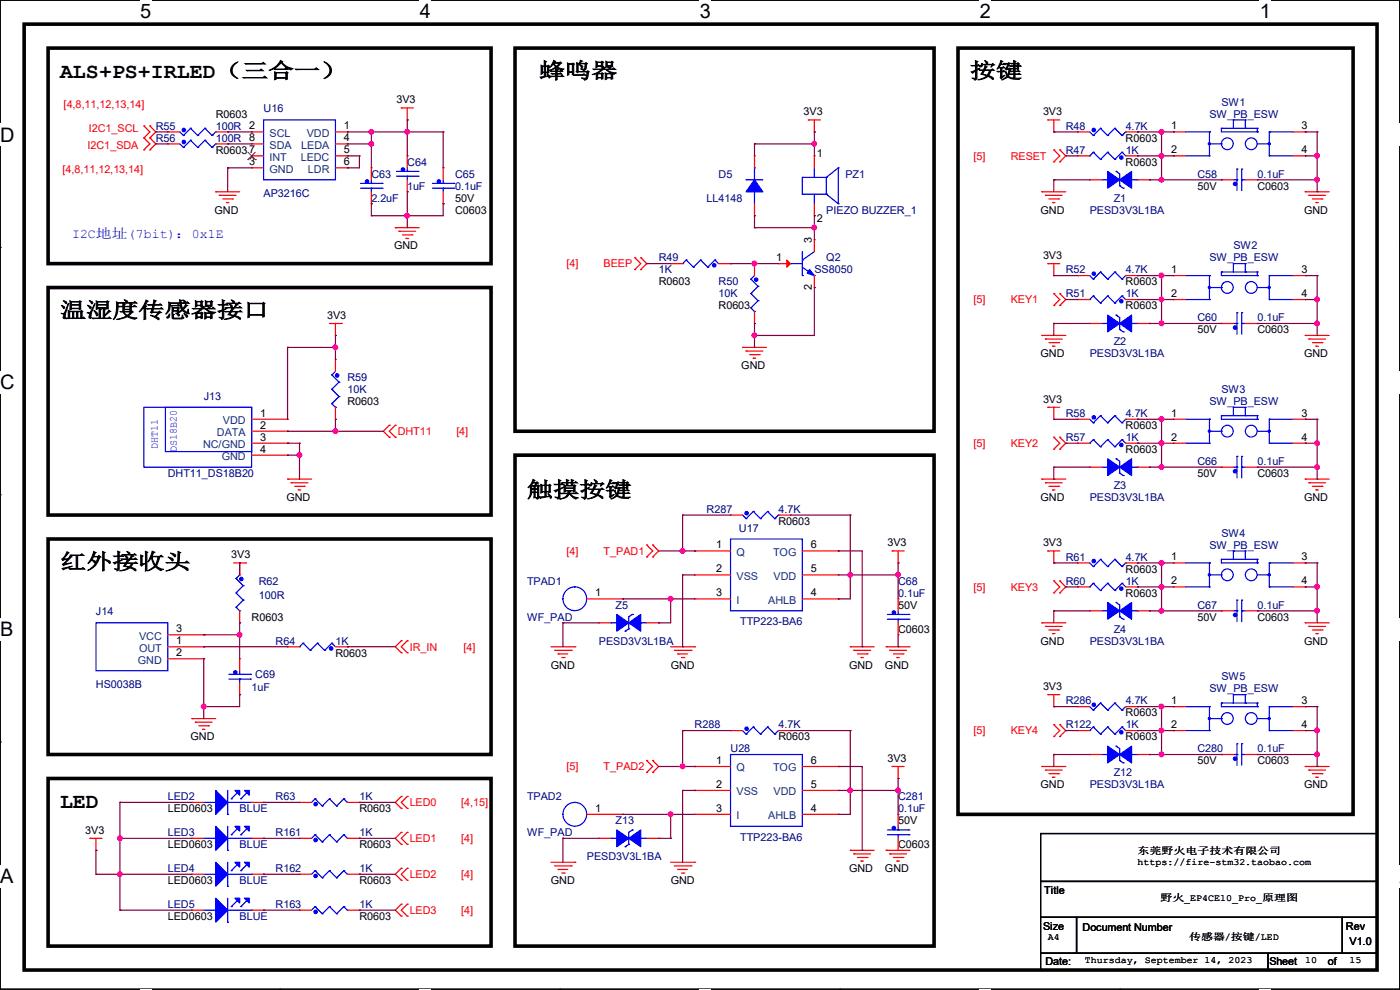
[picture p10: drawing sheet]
<svg xmlns="http://www.w3.org/2000/svg" width="297mm" height="210mm" viewBox="0 0 297 210" stroke-linecap="round" stroke-linejoin="round" font-family="sans-serif">
<defs><g id="words">
<g font-size="4.6">
<text x="12.7" y="16.6">ALS+PS+IRLED（三合一）</text>
<text x="114.3" y="16.6">蜂鸣器</text>
<text x="205.8" y="16.6">按键</text>
<text x="12.7" y="67.3">温湿度传感器接口</text>
<text x="111.8" y="105.5">触摸按键</text>
<text x="12.7" y="120.7">红外接收头</text>
<text x="12.7" y="171.5">LED</text>
</g>
<g font-size="4.2">
<text x="29.7" y="3.9">5</text>
<text x="89.1" y="3.9">4</text>
<text x="148.5" y="3.9">3</text>
<text x="207.9" y="3.9">2</text>
<text x="267.3" y="3.9">1</text>
<text x="0" y="30.1">D</text>
<text x="0" y="82.5">C</text>
<text x="0" y="135">B</text>
<text x="0" y="187.4">A</text>
<text x="297" y="187.4">A</text>
</g>
<text font-size="2.8" fill="#00f" x="15.3" y="50.5">I2C地址(7bit)：0x1E</text>
<g font-size="2.3" fill="#f00">
<text x="13.5" y="22.9">[4,8,11,12,13,14]</text>
<text x="18.8" y="28">I2C1_SCL</text>
<text x="18.6" y="31.6">I2C1_SDA</text>
<text x="206.5" y="33.9">[5]</text>
<text x="214.4" y="33.9">RESET</text>
<text x="13.3" y="36.7">[4,8,11,12,13,14]</text>
<text x="120.2" y="56.7">[4]</text>
<text x="128.1" y="56.7">BEEP</text>
<text x="206.5" y="64.3">[5]</text>
<text x="214.4" y="64.3">KEY1</text>
<text x="84.4" y="92.3">DHT11</text>
<text x="96.8" y="92.3">[4]</text>
<text x="206.5" y="94.8">[5]</text>
<text x="214.4" y="94.8">KEY2</text>
<text x="120.2" y="117.7">[4]</text>
<text x="128.1" y="117.7">T_PAD1</text>
<text x="206.5" y="125.3">[5]</text>
<text x="214.4" y="125.3">KEY3</text>
<text x="86.9" y="138">IR_IN</text>
<text x="98.4" y="138">[4]</text>
<text x="206.5" y="155.8">[5]</text>
<text x="214.4" y="155.8">KEY4</text>
<text x="120.2" y="163.4">[5]</text>
<text x="128.1" y="163.4">T_PAD2</text>
<text x="86.9" y="171">LED0</text>
<text x="97.8" y="171">[4,15]</text>
<text x="86.9" y="178.6">LED1</text>
<text x="97.8" y="178.6">[4]</text>
<text x="86.9" y="186.3">LED2</text>
<text x="97.8" y="186.3">[4]</text>
<text x="86.9" y="193.9">LED3</text>
<text x="97.8" y="193.9">[4]</text>
</g>
<g font-size="2.3" fill="#000080">
<text x="55.9" y="23.7">U16</text>
<text x="259.1" y="22.4">SW1</text>
<text x="33.1" y="27.5">R55</text>
<text x="45.8" y="27.5">100R</text>
<text x="226.1" y="27.5">R48</text>
<text x="238.8" y="27.5">4.7K</text>
<text x="256.6" y="25">SW_PB_ESW</text>
<text x="33.1" y="30.1">R56</text>
<text x="45.8" y="30.1">100R</text>
<text x="86.4" y="35.1">C64</text>
<text x="226.1" y="32.6">R47</text>
<text x="238.8" y="32.6">1K</text>
<text x="55.9" y="41.7">AP3216C</text>
<text x="78.8" y="37.7">C63</text>
<text x="86.4" y="40.2">1uF</text>
<text x="96.6" y="37.7">C65</text>
<text x="96.6" y="40.2">0.1uF</text>
<text x="152.4" y="37.7">D5</text>
<text x="179.4" y="37.7">PZ1</text>
<text x="254" y="37.7">C58</text>
<text x="266.8" y="37.7">0.1uF</text>
<text x="78.8" y="42.8">2.2uF</text>
<text x="149.9" y="42.8">LL4148</text>
<text x="175.3" y="45.3">PIEZO BUZZER_1</text>
<text x="231.2" y="45.3">PESD3V3L1BA</text>
<text x="236.3" y="42.8">Z1</text>
<text x="261.7" y="52.9">SW2</text>
<text x="139.7" y="55.5">R49</text>
<text x="139.7" y="58">1K</text>
<text x="172.8" y="58">SS8050</text>
<text x="175.3" y="55.5">Q2</text>
<text x="226.1" y="58">R52</text>
<text x="238.8" y="58">4.7K</text>
<text x="256.6" y="55.5">SW_PB_ESW</text>
<text x="152.4" y="60.5">R50</text>
<text x="152.4" y="63.1">10K</text>
<text x="226.1" y="63.1">R51</text>
<text x="238.8" y="63.1">1K</text>
<text x="254" y="68.2">C60</text>
<text x="266.8" y="68.2">0.1uF</text>
<text x="231.2" y="75.8">PESD3V3L1BA</text>
<text x="236.3" y="73.2">Z2</text>
<text x="73.7" y="80.9">R59</text>
<text x="73.7" y="83.4">10K</text>
<text x="259.1" y="83.4">SW3</text>
<text x="43.2" y="84.9">J13</text>
<text x="226.1" y="88.5">R58</text>
<text x="238.8" y="88.5">4.7K</text>
<text x="256.6" y="85.9">SW_PB_ESW</text>
<text x="226.1" y="93.6">R57</text>
<text x="238.8" y="93.6">1K</text>
<text x="35.6" y="101.2">DHT11_DS18B20</text>
<text x="254" y="98.6">C66</text>
<text x="266.8" y="98.6">0.1uF</text>
<text x="231.2" y="106.3">PESD3V3L1BA</text>
<text x="236.3" y="103.7">Z3</text>
<text x="149.9" y="108.8">R287</text>
<text x="156.8" y="112.9">U17</text>
<text x="165.1" y="108.8">4.7K</text>
<text x="259.1" y="113.9">SW4</text>
<text x="226.1" y="119">R61</text>
<text x="238.8" y="119">4.7K</text>
<text x="256.6" y="116.4">SW_PB_ESW</text>
<text x="54.9" y="124">R62</text>
<text x="111.8" y="124">TPAD1</text>
<text x="190.5" y="124">C68</text>
<text x="226.1" y="124">R60</text>
<text x="238.8" y="124">1K</text>
<text x="20.4" y="130.4">J14</text>
<text x="54.9" y="127.1">100R</text>
<text x="111.8" y="131.7">WF_PAD</text>
<text x="130.6" y="129.1">Z5</text>
<text x="190.5" y="126.6">0.1uF</text>
<text x="254" y="129.1">C67</text>
<text x="266.8" y="129.1">0.1uF</text>
<text x="58.5" y="136.7">R64</text>
<text x="71.2" y="136.7">1K</text>
<text x="127" y="136.7">PESD3V3L1BA</text>
<text x="157" y="132.7">TTP223-BA6</text>
<text x="231.2" y="136.7">PESD3V3L1BA</text>
<text x="236.3" y="134.2">Z4</text>
<text x="54.1" y="143.8">C69</text>
<text x="20.4" y="145.9">HS0038B</text>
<text x="53.4" y="146.6">1uF</text>
<text x="226.1" y="149.4">R286</text>
<text x="238.8" y="149.4">4.7K</text>
<text x="256.6" y="146.9">SW_PB_ESW</text>
<text x="259.1" y="144.4">SW5</text>
<text x="147.4" y="154.5">R288</text>
<text x="165.1" y="154.5">4.7K</text>
<text x="226.1" y="154.5">R122</text>
<text x="238.8" y="154.5">1K</text>
<text x="155" y="159.6">U28</text>
<text x="254" y="159.6">C280</text>
<text x="266.8" y="159.6">0.1uF</text>
<text x="231.2" y="167.2">PESD3V3L1BA</text>
<text x="236.3" y="164.7">Z12</text>
<text x="35.6" y="169.8">LED2</text>
<text x="50.8" y="172.3">BLUE</text>
<text x="58.5" y="169.8">R63</text>
<text x="76.2" y="169.8">1K</text>
<text x="111.8" y="169.8">TPAD2</text>
<text x="190.5" y="169.8">C281</text>
<text x="190.5" y="172.3">0.1uF</text>
<text x="35.6" y="177.4">LED3</text>
<text x="50.8" y="179.9">BLUE</text>
<text x="58.5" y="177.4">R161</text>
<text x="76.2" y="177.4">1K</text>
<text x="111.8" y="177.4">WF_PAD</text>
<text x="130.6" y="174.8">Z13</text>
<text x="157" y="178.4">TTP223-BA6</text>
<text x="35.6" y="185">LED4</text>
<text x="58.5" y="185">R162</text>
<text x="76.2" y="185">1K</text>
<text x="124.5" y="182.5">PESD3V3L1BA</text>
<text x="50.8" y="187.5">BLUE</text>
<text x="35.6" y="192.6">LED5</text>
<text x="50.8" y="195.2">BLUE</text>
<text x="58.5" y="192.6">R163</text>
<text x="76.2" y="192.6">1K</text>
</g>
<g font-size="2.3">
<text x="84.1" y="21.9">3V3</text>
<text x="45.8" y="25">R0603</text>
<text x="52.9" y="27.4">2</text>
<text x="52.9" y="30">8</text>
<text x="72.9" y="27.4">1</text>
<text x="72.9" y="30">4</text>
<text x="170.5" y="24.5">3V3</text>
<text x="221.3" y="24.5">3V3</text>
<text x="248.5" y="27.4">1</text>
<text x="276.1" y="27.4">3</text>
<text x="45.8" y="32.6">R06037</text>
<text x="52.9" y="35.1">3</text>
<text x="72.9" y="32.5">5</text>
<text x="72.9" y="35.1">6</text>
<text x="173.3" y="33.3">1</text>
<text x="238.8" y="30.1">R0603</text>
<text x="238.8" y="35.1">R0603</text>
<text x="248.5" y="32.5">2</text>
<text x="276.1" y="32.5">4</text>
<text x="254" y="40.2">50V</text>
<text x="266.7" y="40.2">C0603</text>
<text x="45.5" y="45.3">GND</text>
<text x="96.6" y="45.3">C0603</text>
<text x="96.6" y="42.8">50V</text>
<text x="173.3" y="47.1">2</text>
<text x="220.8" y="45.3">GND</text>
<text x="276.7" y="45.3">GND</text>
<text x="83.6" y="52.9">GND</text>
<text x="172.2" y="51.6" transform="rotate(-90 172.2 51.6)">3</text>
<text x="164.6" y="55.4">1</text>
<text x="221.3" y="54.9">3V3</text>
<text x="248.5" y="57.9">1</text>
<text x="276.1" y="57.9">3</text>
<text x="139.7" y="60.5">R0603</text>
<text x="152.4" y="65.6">R0603</text>
<text x="172.2" y="61.5" transform="rotate(-90 172.2 61.5)">2</text>
<text x="238.8" y="65.6">R0603</text>
<text x="238.8" y="60.5">R0603</text>
<text x="248.5" y="63">2</text>
<text x="276.1" y="63">4</text>
<text x="69.4" y="67.6">3V3</text>
<text x="254" y="70.7">50V</text>
<text x="266.7" y="70.7">C0603</text>
<text x="220.8" y="75.8">GND</text>
<text x="276.7" y="75.8">GND</text>
<text x="157.3" y="78.3">GND</text>
<text x="55.2" y="88.4">1</text>
<text x="73.7" y="85.9">R0603</text>
<text x="221.3" y="85.4">3V3</text>
<text x="248.5" y="88.4">1</text>
<text x="276.1" y="88.4">3</text>
<text x="55.2" y="90.9">2</text>
<text x="55.2" y="93.5">3</text>
<text x="238.8" y="91">R0603</text>
<text x="248.5" y="93.5">2</text>
<text x="276.1" y="93.5">4</text>
<text x="55.2" y="96">4</text>
<text x="238.8" y="96.1">R0603</text>
<text x="254" y="101.2">50V</text>
<text x="266.7" y="101.2">C0603</text>
<text x="60.7" y="106.3">GND</text>
<text x="220.8" y="106.3">GND</text>
<text x="276.7" y="106.3">GND</text>
<text x="165.1" y="111.3">R0603</text>
<text x="49.1" y="118.4">3V3</text>
<text x="151.9" y="116.3">1</text>
<text x="172" y="116.3">6</text>
<text x="188.3" y="115.9">3V3</text>
<text x="221.3" y="115.9">3V3</text>
<text x="248.5" y="118.9">1</text>
<text x="276.1" y="118.9">3</text>
<text x="151.9" y="121.4">2</text>
<text x="172" y="121.4">5</text>
<text x="238.8" y="121.5">R0603</text>
<text x="248.5" y="124">2</text>
<text x="276.1" y="124">4</text>
<text x="53.4" y="131.7">R0603</text>
<text x="126.3" y="126.5">1</text>
<text x="151.9" y="126.5">3</text>
<text x="172" y="126.5">4</text>
<text x="190.5" y="129.1">50V</text>
<text x="238.8" y="126.6">R0603</text>
<text x="254" y="131.7">50V</text>
<text x="266.7" y="131.7">C0603</text>
<text x="37.4" y="136.7">1</text>
<text x="37.4" y="134.1">3</text>
<text x="190.5" y="134.2">C0603</text>
<text x="220.8" y="136.7">GND</text>
<text x="276.7" y="136.7">GND</text>
<text x="37.4" y="139.2">2</text>
<text x="71.2" y="139.3">R0603</text>
<text x="116.9" y="141.8">GND</text>
<text x="142.3" y="141.8">GND</text>
<text x="180.1" y="141.8">GND</text>
<text x="187.8" y="141.8">GND</text>
<text x="221.3" y="146.4">3V3</text>
<text x="248.5" y="149.4">1</text>
<text x="276.1" y="149.4">3</text>
<text x="238.8" y="152">R0603</text>
<text x="248.5" y="154.4">2</text>
<text x="276.1" y="154.4">4</text>
<text x="40.4" y="157.1">GND</text>
<text x="165.1" y="157.1">R0603</text>
<text x="188.3" y="161.6">3V3</text>
<text x="238.8" y="157.1">R0603</text>
<text x="151.9" y="162.1">1</text>
<text x="151.9" y="167.1">2</text>
<text x="172" y="167.1">5</text>
<text x="172" y="162.1">6</text>
<text x="220.8" y="167.2">GND</text>
<text x="254" y="162.1">50V</text>
<text x="266.7" y="162.1">C0603</text>
<text x="276.7" y="167.2">GND</text>
<text x="35.6" y="172.3">LED0603</text>
<text x="76.2" y="172.3">R0603</text>
<text x="126.3" y="172.2">1</text>
<text x="151.9" y="172.2">3</text>
<text x="172" y="172.2">4</text>
<text x="18.1" y="176.9">3V3</text>
<text x="35.6" y="179.9">LED0603</text>
<text x="76.2" y="179.9">R0603</text>
<text x="190.5" y="179.9">C0603</text>
<text x="190.5" y="174.8">50V</text>
<text x="180.1" y="185">GND</text>
<text x="187.8" y="185">GND</text>
<text x="35.6" y="187.5">LED0603</text>
<text x="76.2" y="187.5">R0603</text>
<text x="116.9" y="187.5">GND</text>
<text x="142.3" y="187.5">GND</text>
<text x="221.5" y="189.6">Title</text>
<text x="35.6" y="195.2">LED0603</text>
<text x="76.2" y="195.2">R0603</text>
<text x="221.3" y="197.2">Size</text>
<text x="229.7" y="197.4">Document Number</text>
<text x="285.5" y="197.2">Rev</text>
<text x="286.3" y="200.5">V1.0</text>
<text x="221.8" y="204.8">Date:</text>
<text x="269.3" y="204.8">Sheet</text>
<text x="281.7" y="204.8">of</text>
</g>
<g font-size="2.3" fill="#004080">
<text x="57.2" y="29">SCL</text>
<text x="65.1" y="29">VDD</text>
<text x="57.2" y="31.6">SDA</text>
<text x="57.2" y="34.1">INT</text>
<text x="63.8" y="34.1">LEDC</text>
<text x="63.9" y="31.6">LEDA</text>
<text x="57.2" y="36.7">GND</text>
<text x="65.3" y="36.7">LDR</text>
<text x="43.1" y="95.1">NC/GND</text>
<text x="46" y="92.5">DATA</text>
<text x="47.3" y="90">VDD</text>
<text x="47" y="97.6">GND</text>
<text x="156.3" y="117.9">Q</text>
<text x="164" y="117.9">TOG</text>
<text x="156.3" y="123">VSS</text>
<text x="164.1" y="123">VDD</text>
<text x="156.3" y="128.1">I</text>
<text x="163" y="128.1">AHLB</text>
<text x="29.5" y="135.7">VCC</text>
<text x="29.3" y="140.8">GND</text>
<text x="29.5" y="138.3">OUT</text>
<text x="156.3" y="163.7">Q</text>
<text x="164" y="163.7">TOG</text>
<text x="156.3" y="168.7">VSS</text>
<text x="156.3" y="173.8">I</text>
<text x="163" y="173.8">AHLB</text>
<text x="164.1" y="168.7">VDD</text>
</g>
<g font-size="2.3" fill="#00f">
<text x="33.5" y="95.3" transform="rotate(-90 33.5 95.3)">DHT11</text>
<text x="37.5" y="95.8" transform="rotate(-90 37.5 95.8)">DS18B20</text>
</g>
<g font-size="2">
<text x="241.3" y="181.2">东莞野火电子技术有限公司</text>
<text x="241.3" y="183.5">https://fire-stm32.taobao.com</text>
<text x="246.2" y="191.1">野火_EP4CE10_Pro_原理图</text>
<text x="222.3" y="199.5">A4</text>
<text x="252.3" y="199.5">传感器/按键/LED</text>
<text x="230.2" y="204.3">Thursday, September 14, 2023</text>
<text x="276.9" y="204.3">10</text>
<text x="286.3" y="204.3">15</text>
</g>
</g></defs>
<path d="M0 0h297v209.8h-297z" fill="none" stroke="#000" stroke-width=".25"/>
<g fill="#fff">
<path d="M29.7 0h2.4v4.8h-2.4z"/>
<path d="M29.7 209.8h2.4v.2h-2.4z"/>
</g>
<path d="M59.4 0h.1M59.4 209.8h.1" fill="none" stroke="#000" stroke-width=".25"/>
<g fill="#fff">
<path d="M89.1 0h2.3v4.8h-2.3z"/>
<path d="M89.1 209.8h2.3v.2h-2.3z"/>
</g>
<path d="M118.8 0h.1M118.8 209.8h.1" fill="none" stroke="#000" stroke-width=".25"/>
<g fill="#fff">
<path d="M148.5 0h2.3v4.8h-2.3z"/>
<path d="M148.5 209.8h2.3v.2h-2.3z"/>
</g>
<path d="M178.2 0h.1M178.2 209.8h.1" fill="none" stroke="#000" stroke-width=".25"/>
<g fill="#fff">
<path d="M207.9 0h2.3v4.8h-2.3z"/>
<path d="M207.9 209.8h2.3v.2h-2.3z"/>
</g>
<path d="M237.6 0h.1M237.6 209.8h.1" fill="none" stroke="#000" stroke-width=".25"/>
<g fill="#fff">
<path d="M267.3 0h2.3v4.8h-2.3z"/>
<path d="M267.3 209.8h2.3v.2h-2.3z"/>
<path d="M0 26.2h3.1v4.8h-3.1z"/>
<path d="M297 26.2v4.8z"/>
<path d="M0 78.7h3.1v4.7h-3.1z"/>
<path d="M297 78.7v4.7z"/>
</g>
<path d="M0 52.5h.1M297 52.5h.1" fill="none" stroke="#000" stroke-width=".25"/>
<g fill="#fff">
<path d="M0 131.1h2.9v4.8h-2.9z"/>
<path d="M297 131.1v4.8z"/>
</g>
<path d="M0 104.9h.1M297 104.9h.1" fill="none" stroke="#000" stroke-width=".25"/>
<g fill="#fff">
<path d="M0 183.6h2.9v4.7h-2.9z"/>
<path d="M296.9 183.6h.1v4.7h-.1z"/>
</g>
<path d="M0 157.4h.1M297 157.4h.1M220.8 176.8h71.3v10.2h-71.3zM220.8 187h71.3v7.6h-71.3zM220.8 194.6h7.6v7.6h-7.6zM228.4 194.6h56.4v7.6h-56.4zM284.8 194.6h7.3v7.6h-7.3zM220.8 202.2h48.2v3.6h-48.2zM269 202.2h23.1v3.6h-23.1z" fill="none" stroke="#000" stroke-width=".25"/>
<path d="M5.1 5.1h287v200.7h-287zM10.2 10.2h94v45.7h-94zM109.3 10.2h88.9v81.3h-88.9zM203.2 10.2h83.9v162.6h-83.9zM10.2 61h94v48.3h-94zM109.3 96.6h88.9v104.1h-88.9zM10.2 114.3h94v45.8h-94zM10.2 165.1h94v35.6h-94z" fill="none" stroke="#000" stroke-width=".76"/>
<g fill="none" stroke="#f00" stroke-width=".25">
<path d="M30.5 29.3h.1M30.5 31.8h.1M30.5 26.7h.1M30.5 29.3l1.3 1.2-1.3 1.3M30.5 26.7l1.3 1.3-1.3 1.3M31.8 31.8h.1M31.8 29.3h.1M31.8 26.7h.1M31.8 29.3l1.3 1.2-1.3 1.3M31.8 26.7l1.3 1.3-1.3 1.3M35.6 28h.1M35.6 30.5h.1"/>
<path d="M35.6 28h2.5M35.6 30.5h2.5M45.8 28h2.5M45.8 30.5h2.5M48.3 28h.1M48.3 30.5h.1M53.4 28h.1M53.4 30.5h.1M53.4 35.6h.1M53.4 33.1h.1M53.4 28h2.5M53.4 30.5h2.5"/>
<path d="M53.4 35.6h2.5M53.4 33.1h2.5M71.2 28h2.5M71.2 30.5h2.5M71.2 35.6h2.5M71.2 33.1h2.5M73.7 28h.1M73.7 30.5h.1M73.7 33.1h.1M73.7 35.6h.1M78.8 35.6h.1M78.8 35.6v2.5"/>
<path d="M85.1 22.9h.1M85.1 22.9h2.6M86.4 25.4h.1M86.4 33.1h.1M86.4 22.9v2.5M86.4 33.1v2.5M86.4 38.1v2.6M94 35.6h.1M94 35.6v2.5M160.1 33.1h.1M160.1 33.1v2.5M171.5 25.4h.1"/>
<path d="M171.5 25.4h2.5M172.8 28h.1M172.8 33.1h.1M172.8 25.4v2.6M172.8 33.1v2.5M222.3 25.4h.1M222.3 25.4h2.5M223.6 28h.1M223.6 34.3h.1M223.6 31.8h.1M223.6 25.4v2.6M223.6 31.8l1.2 1.3-1.2 1.2"/>
<path d="M224.8 31.8h.1M224.8 34.3h.1M224.8 31.8l1.3 1.3-1.3 1.2M228.6 28h.1M228.6 33.1h.1M228.6 28h2.6M228.6 33.1h2.6M231.2 38.1h.1M231.2 38.1h2.5M238.8 28h2.5M238.8 33.1h2.5M241.3 28h.1"/>
<path d="M241.3 33.1h.1M241.3 38.1h2.6M243.9 38.1h.1M249 28h.1M249 33.1h.1M249 28h2.5M249 33.1h2.5M259.1 38.1h.1M259.1 38.1h2.6M264.2 38.1h2.5M266.7 38.1h.1M274.4 28h2.5"/>
<path d="M274.4 33.1h2.5M276.9 28h.1M276.9 33.1h.1M45.8 40.7h.1M45.8 40.7h5M46.5 41.4h.1M46.5 41.4h3.6M47.3 42.2h2M48 43h.1M48 43h.6M49.3 42.2h.1M78.8 43.2h.1"/>
<path d="M78.8 40.7v2.5M83.9 48.3h.1M83.9 48.3h5M84.6 49.1h.1M84.6 49.1h3.6M85.4 49.8h2M86.1 50.6h.1M86.1 50.6h.6M86.4 40.7h.1M87.4 49.8h.1M94 43.2h.1M94 40.7v2.5"/>
<path d="M134.7 57.2h.1M134.7 54.7h.1M134.7 54.7l1.2 1.2-1.2 1.3M135.9 54.7h.1M135.9 57.2h.1M135.9 54.7l1.3 1.2-1.3 1.3M142.3 55.9h.1M142.3 55.9h2.5M152.4 55.9h2.6M155 55.9h.1M160.1 55.9h.1M160.1 45.8h.1"/>
<path d="M160.1 43.2v2.6M160.1 55.9v2.6M165.1 55.9h.1M165.1 55.9h2.6M172.8 45.8h.1M172.8 50.8h.1M172.8 43.2v2.6M172.8 50.8v2.6M172.8 58.5v2.5M221 40.7h.1M221 40.7h5.1M221.8 41.4h.1"/>
<path d="M221.8 41.4h3.5M222.3 55.9h.1M222.3 55.9h2.5M222.5 42.2h2.1M223.3 43h.1M223.3 43h.5M223.6 58.5h.1M223.6 55.9v2.6M224.6 42.2h.1M228.6 58.5h.1M228.6 58.5h2.6M238.8 58.5h2.5"/>
<path d="M241.3 58.5h.1M249 58.5h.1M249 58.5h2.5M274.4 58.5h2.5M276.9 40.7h.1M276.9 58.5h.1M276.9 40.7h5.1M277.7 41.4h.1M277.7 41.4h3.5M278.4 42.2h2.1M279.2 43h.1M279.2 43h.5"/>
<path d="M280.5 42.2h.1M69.9 68.6h2.5M71.2 71.2h.1M71.2 76.2h.1M71.2 68.6v2.6M71.2 76.2v2.6M72.4 68.6h.1M157.5 73.7h.1M157.5 73.7h5.1M158.3 74.5h.1M158.3 74.5h3.5M159 75.2h2.1"/>
<path d="M159.8 76h.1M159.8 76h.5M160.1 68.6h.1M160.1 66.1v2.5M161.1 75.2h.1M172.8 61h.1M221 71.2h.1M221 71.2h5.1M221.8 71.9h.1M221.8 71.9h3.5M222.5 72.7h2.1M223.3 73.4h.1"/>
<path d="M223.3 73.4h.5M223.6 64.8h.1M223.6 62.3h.1M223.6 62.3l1.2 1.2-1.2 1.3M224.6 72.7h.1M224.8 62.3h.1M224.8 64.8h.1M224.8 62.3l1.3 1.2-1.3 1.3M228.6 63.5h.1M228.6 63.5h2.6M231.2 68.6h.1M231.2 68.6h2.5"/>
<path d="M238.8 63.5h2.5M241.3 63.5h.1M241.3 68.6h2.6M243.9 68.6h.1M249 63.5h.1M249 63.5h2.5M259.1 68.6h.1M259.1 68.6h2.6M264.2 68.6h2.5M266.7 68.6h.1M274.4 63.5h2.5M276.9 71.2h.1"/>
<path d="M276.9 63.5h.1M276.9 71.2h5.1M277.7 71.9h.1M277.7 71.9h3.5M278.4 72.7h2.1M279.2 73.4h.1M279.2 73.4h.5M280.5 72.7h.1M53.4 88.9h7.6M53.4 91.5h7.6M53.4 94h7.6M53.4 96.6h7.6"/>
<path d="M61 88.9h.1M61 91.5h.1M61 94h.1M61 96.6h.1M71.2 88.9h.1M71.2 86.4v2.5M82.6 90.2h.1M82.6 92.8h.1M82.6 90.2l-1.3 1.3 1.3 1.3M83.9 92.8h.1M83.9 90.2h.1M83.9 90.2l-1.3 1.3 1.3 1.3"/>
<path d="M222.3 86.4h.1M222.3 86.4h2.5M223.6 88.9h.1M223.6 95.3h.1M223.6 92.8h.1M223.6 86.4v2.5M223.6 92.8l1.2 1.2-1.2 1.3M224.8 92.8h.1M224.8 95.3h.1M224.8 92.8l1.3 1.2-1.3 1.3M228.6 94h.1M228.6 88.9h.1"/>
<path d="M228.6 88.9h2.6M228.6 94h2.6M231.2 99.1h.1M231.2 99.1h2.5M238.8 88.9h2.5M238.8 94h2.5M241.3 94h.1M241.3 88.9h.1M241.3 99.1h2.6M243.9 99.1h.1M249 88.9h.1M249 94h.1"/>
<path d="M249 88.9h2.5M249 94h2.5M259.1 99.1h.1M259.1 99.1h2.6M264.2 99.1h2.5M266.7 99.1h.1M274.4 88.9h2.5M274.4 94h2.5M276.9 88.9h.1M276.9 94h.1M49.6 119.4h2.5M50.8 119.4h.1"/>
<path d="M50.8 119.4v2.6M52.1 119.4h.1M61 101.6h.1M61 101.6h5.1M61.8 102.4h.1M61.8 102.4h3.5M62.5 103.2h2.1M63.3 103.9h.1M63.3 103.9h.5M64.6 103.2h.1M137.2 118.2h.1M137.2 115.6h.1"/>
<path d="M137.2 115.6l1.3 1.3-1.3 1.3M138.5 115.6h.1M138.5 118.2h.1M138.5 115.6l1.2 1.3-1.2 1.3M147.4 116.9h.1M147.4 116.9h7.6M155 109.3h.1M155 109.3h2.5M165.1 109.3h2.6M167.7 109.3h.1M170.2 116.9h7.6M177.8 116.9h.1"/>
<path d="M189.3 116.9h.1M189.3 116.9h2.5M190.5 119.4h.1M190.5 116.9v2.5M221 101.6h.1M221 101.6h5.1M221.8 102.4h.1M221.8 102.4h3.5M222.3 116.9h.1M222.3 116.9h2.5M222.5 103.2h2.1M223.3 103.9h.1"/>
<path d="M223.3 103.9h.5M223.6 119.4h.1M223.6 116.9v2.5M224.6 103.2h.1M228.6 119.4h.1M228.6 119.4h2.6M238.8 119.4h2.5M241.3 119.4h.1M249 119.4h.1M249 119.4h2.5M274.4 119.4h2.5M276.9 101.6h.1"/>
<path d="M276.9 119.4h.1M276.9 101.6h5.1M277.7 102.4h.1M277.7 102.4h3.5M278.4 103.2h2.1M279.2 103.9h.1M279.2 103.9h.5M280.5 103.2h.1M35.6 137.2h7.6M35.6 139.7h7.6M35.6 134.7h7.6M43.2 137.2h.1"/>
<path d="M43.2 139.7h.1M43.2 134.7h.1M50.8 122h.1M50.8 132.1h.1M50.8 139.7h.1M50.8 129.6v2.5M50.8 139.7v2.6M61 137.2h.1M61 137.2h2.5M71.2 137.2h2.5M73.7 137.2h.1M85.1 135.9h.1"/>
<path d="M85.1 138.5h.1M85.1 135.9l-1.2 1.3 1.2 1.3M86.4 138.5h.1M86.4 135.9h.1M86.4 135.9l-1.3 1.3 1.3 1.3M116.9 137.2h5.1M117.6 138h3.6M118.4 138.7h.1M118.4 138.7h2M119.2 139.5h.5M119.7 139.5h.1M121.2 138h.1"/>
<path d="M122 137.2h.1M124.5 127h7.6M127 132.1h.1M127 132.1h2.6M132.1 127h.1M137.2 132.1h2.5M139.7 132.1h.1M142.3 137.2h5.1M143 138h3.6M143.8 138.7h.1M143.8 138.7h2M144.6 139.5h.5"/>
<path d="M145.1 139.5h.1M146.6 138h.1M147.4 137.2h.1M147.4 122h.1M147.4 127h.1M147.4 127h7.6M147.4 122h7.6M170.2 127h7.6M170.2 122h7.6M177.8 127h.1M177.8 122h.1M180.4 137.2h.1"/>
<path d="M180.4 137.2h5.1M181.1 138h.1M181.1 138h3.6M181.9 138.7h2M182.7 139.5h.1M182.7 139.5h.5M183.9 138.7h.1M188 137.2h.1M188 137.2h5.1M188.8 138h.1M188.8 138h3.5M189.5 138.7h2.1"/>
<path d="M190.3 139.5h.1M190.3 139.5h.5M190.5 127h.1M190.5 134.7h.1M190.5 127v2.6M190.5 132.1v2.6M191.6 138.7h.1M221 132.1h.1M221 132.1h5.1M221.8 132.9h.1M221.8 132.9h3.5M222.5 133.6h2.1"/>
<path d="M223.3 134.4h.1M223.3 134.4h.5M223.6 125.8h.1M223.6 123.2h.1M223.6 123.2l1.2 1.3-1.2 1.3M224.6 133.6h.1M224.8 123.2h.1M224.8 125.8h.1M224.8 123.2l1.3 1.3-1.3 1.3M228.6 124.5h.1M228.6 124.5h2.6M231.2 129.6h.1"/>
<path d="M231.2 129.6h2.5M238.8 124.5h2.5M241.3 124.5h.1M241.3 129.6h2.6M243.9 129.6h.1M249 124.5h.1M249 124.5h2.5M259.1 129.6h.1M259.1 129.6h2.6M264.2 129.6h2.5M266.7 129.6h.1M274.4 124.5h2.5"/>
<path d="M276.9 132.1h.1M276.9 124.5h.1M276.9 132.1h5.1M277.7 132.9h.1M277.7 132.9h3.5M278.4 133.6h2.1M279.2 134.4h.1M279.2 134.4h.5M280.5 133.6h.1M40.7 152.4h.1M40.7 152.4h5.1M41.4 153.2h.1"/>
<path d="M41.4 153.2h3.6M42.2 154h2M43 154.7h.1M43 154.7h.5M44.2 154h.1M50.8 147.4h.1M50.8 144.8v2.6M155 155h.1M155 155h2.5M165.1 155h2.6M167.7 155h.1M222.3 147.4h.1"/>
<path d="M222.3 147.4h2.5M223.6 149.9h.1M223.6 156.3h.1M223.6 153.7h.1M223.6 147.4v2.5M223.6 153.7l1.2 1.3-1.2 1.3M224.8 153.7h.1M224.8 156.3h.1M224.8 153.7l1.3 1.3-1.3 1.3M228.6 155h.1M228.6 149.9h.1M228.6 149.9h2.6"/>
<path d="M228.6 155h2.6M238.8 149.9h2.5M238.8 155h2.5M241.3 155h.1M241.3 149.9h.1M249 149.9h.1M249 155h.1M249 149.9h2.5M249 155h2.5M274.4 149.9h2.5M274.4 155h2.5M276.9 149.9h.1"/>
<path d="M276.9 155h.1M19.1 177.8h.1M19.1 177.8h2.5M20.4 177.8v2.6M40.7 170.2h.1M40.7 177.8h.1M40.7 177.8h2.5M40.7 170.2h2.5M53.4 177.8h2.5M53.4 170.2h2.5M55.9 170.2h.1M55.9 177.8h.1"/>
<path d="M63.5 170.2h.1M63.5 177.8h.1M63.5 177.8h2.6M63.5 170.2h2.6M73.7 177.8h2.5M73.7 170.2h2.5M76.2 170.2h.1M76.2 177.8h.1M85.1 176.6h.1M85.1 179.1h.1M85.1 169h.1M85.1 171.5h.1"/>
<path d="M85.1 176.6l-1.2 1.2 1.2 1.3M85.1 169l-1.2 1.2 1.2 1.3M86.4 179.1h.1M86.4 176.6h.1M86.4 171.5h.1M86.4 169h.1M86.4 176.6l-1.3 1.2 1.3 1.3M86.4 169l-1.3 1.2 1.3 1.3M124.5 172.8h7.6M127 177.8h.1M127 177.8h2.6M132.1 172.8h.1"/>
<path d="M137.2 163.9h.1M137.2 161.3h.1M137.2 177.8h2.5M137.2 161.3l1.3 1.3-1.3 1.3M138.5 161.3h.1M138.5 163.9h.1M138.5 161.3l1.2 1.3-1.2 1.3M139.7 177.8h.1M147.4 162.6h.1M147.4 167.7h.1M147.4 172.8h.1M147.4 162.6h7.6"/>
<path d="M147.4 172.8h7.6M147.4 167.7h7.6M170.2 162.6h7.6M170.2 172.8h7.6M170.2 167.7h7.6M177.8 172.8h.1M177.8 167.7h.1M177.8 162.6h.1M189.3 162.6h.1M189.3 162.6h2.5M190.5 165.1h.1M190.5 172.8h.1"/>
<path d="M190.5 162.6v2.5M190.5 172.8v2.5M190.5 177.8v2.6M221 162.6h.1M221 162.6h5.1M221.8 163.4h.1M221.8 163.4h3.5M222.5 164.1h2.1M223.3 164.9h.1M223.3 164.9h.5M224.6 164.1h.1M231.2 160.1h.1"/>
<path d="M231.2 160.1h2.5M241.3 160.1h2.6M243.9 160.1h.1M259.1 160.1h.1M259.1 160.1h2.6M264.2 160.1h2.5M266.7 160.1h.1M276.9 162.6h.1M276.9 162.6h5.1M277.7 163.4h.1M277.7 163.4h3.5M278.4 164.1h2.1"/>
<path d="M279.2 164.9h.1M279.2 164.9h.5M280.5 164.1h.1M20.4 180.4h.1M40.7 193.1h.1M40.7 185.5h.1M40.7 193.1h2.5M40.7 185.5h2.5M53.4 193.1h2.5M53.4 185.5h2.5M55.9 193.1h.1M55.9 185.5h.1"/>
<path d="M63.5 185.5h.1M63.5 193.1h.1M63.5 193.1h2.6M63.5 185.5h2.6M73.7 193.1h2.5M73.7 185.5h2.5M76.2 185.5h.1M76.2 193.1h.1M85.1 184.2h.1M85.1 186.7h.1M85.1 191.8h.1M85.1 194.4h.1"/>
<path d="M85.1 184.2l-1.2 1.3 1.2 1.2M85.1 191.8l-1.2 1.3 1.2 1.3M86.4 186.7h.1M86.4 184.2h.1M86.4 194.4h.1M86.4 191.8h.1M86.4 184.2l-1.3 1.3 1.3 1.2M86.4 191.8l-1.3 1.3 1.3 1.3M116.9 182.9h5.1M117.6 183.7h3.6M118.4 184.4h.1M118.4 184.4h2"/>
<path d="M119.2 185.2h.5M119.7 185.2h.1M121.2 183.7h.1M122 182.9h.1M142.3 182.9h5.1M143 183.7h3.6M143.8 184.4h.1M143.8 184.4h2M144.6 185.2h.5M145.1 185.2h.1M146.6 183.7h.1M147.4 182.9h.1"/>
<path d="M180.4 180.4h.1M180.4 180.4h5.1M181.1 181.1h.1M181.1 181.1h3.6M181.9 181.9h2M182.7 182.7h.1M182.7 182.7h.5M183.9 181.9h.1M188 180.4h.1M188 180.4h5.1M188.8 181.1h.1M188.8 181.1h3.5"/>
<path d="M189.5 181.9h2.1M190.3 182.7h.1M190.3 182.7h.5M190.5 180.4h.1M191.6 181.9h.1"/>
</g>
<g fill="none" stroke="#00f" stroke-width=".25">
<path d="M38.1 28l.8 .7M38.1 30.5l.8 .8M38.9 28.7h.1M38.9 31.3h.1M40.4 27.2h.1M40.4 29.8h.1M40.4 27.2l-1.5 1.5M40.4 27.2l1.6 1.5M40.4 29.8l-1.5 1.5M40.4 29.8l1.6 1.5M42 28.7h.1M42 31.3h.1"/>
<path d="M43.5 27.2h.1M43.5 29.8h.1M43.5 27.2l-1.5 1.5M43.5 27.2l1.5 1.5M43.5 29.8l-1.5 1.5M43.5 29.8l1.5 1.5M45 28.7h.1M45 31.3h.1M45.8 28h.1M45.8 30.5h.1M45.8 28l-.8 .7M45.8 30.5l-.8 .8"/>
<path d="M55.9 25.4h15.3v12.7h-15.3zM76.5 39.9h4.6M76.5 38.9h4.6M78.8 39.9h.1M78.8 38.9h.1M78.8 38.1v.8M78.8 39.9v.8M81.1 39.9h.1M81.1 38.9h.1M84.1 37.4h4.6M84.1 36.4h4.6M86.4 37.4h.1"/>
<path d="M86.4 36.4h.1M86.4 35.6v.8M86.4 37.4v.7M88.7 37.4h.1M88.7 36.4h.1M91.7 39.9h4.6M91.7 38.9h4.6M94 39.9h.1M94 38.9h.1M94 38.1v.8M94 39.9v.8M96.3 39.9h.1"/>
<path d="M96.3 38.9h.1M158.3 38.1h.1M158.3 38.1h3.5M160.1 35.6h.1M160.1 35.6v2.5M170.2 37.6h.1M170.2 37.6h5.1M170.2 37.6v3.6M172.8 35.6v2M175.3 37.6h.1M175.3 37.6v3.6M177.8 35.6h.1"/>
<path d="M177.8 35.6l-2.5 2M177.8 35.6v7.6M231.2 33.1h.1M231.2 28l.7 .7M231.9 28.7h.1M231.9 32.3h.1M231.9 32.3l1.6 1.5M231.9 32.3l-.7 .8M233.5 27.2h.1M233.5 33.8h.1M233.5 27.2l-1.6 1.5M233.5 27.2l1.5 1.5"/>
<path d="M233.7 38.1h1.3M235 28.7h.1M235 38.1h.1M235 32.3h.1M235 32.3l1.5 1.5M235 32.3l-1.5 1.5M236.5 27.2h.1M236.5 33.8h.1M236.5 27.2l-1.5 1.5M236.5 27.2l1.5 1.5M236.8 36.4h.1M236.8 36.4l.7 .5v2.5"/>
<path d="M237.5 39.4h.1M237.5 39.4l.8 .5M238 28.7h.1M238 32.3h.1M238 32.3l.8 .8M238 32.3l-1.5 1.5M238.3 39.9h.1M238.8 28h.1M238.8 28l-.8 .7M240.1 38.1h1.2M241.3 38.1h.1M251.5 28h5.1"/>
<path d="M251.5 33.1h5.1M256.6 28h.1M256.6 33.1h.1M256.6 28v5.1M256.6 30.5h2.5M259.1 30.5h.1M259.1 27.2h.1M259.1 27.2v.8h7.6M259.1 27.2h7.6M261.7 25.4h.1M261.7 25.4v1.8M261.7 38.1h.7"/>
<path d="M261.7 25.4h2.5M262.4 35.9h.1M262.4 38.1h.1M262.4 35.9v4.5M263.4 35.9h.1M263.4 38.1h.1M263.4 35.9v4.5M263.4 38.1h.8M264.2 25.4h.1M264.2 27.2h.1M264.2 25.4v1.8M266.7 28h.1"/>
<path d="M266.7 27.2h.1M266.7 27.2v.8M266.7 30.5h2.6M269.3 28h.1M269.3 33.1h.1M269.3 30.5h.1M269.3 28v5.1M269.3 28h5.1M269.3 33.1h5.1M144.8 55.9h.1M145.6 55.2h.1M145.6 55.2l1.5 1.5"/>
<path d="M145.6 55.2l-.8 .7M147.1 56.7h.1M148.6 55.2h.1M148.6 55.2l1.6 1.5M148.6 55.2l-1.5 1.5M150.2 56.7h.1M151.7 55.2h.1M151.7 55.2l.7 .7M151.7 55.2l-1.5 1.5M159.3 59.2h.1M159.3 59.2l1.5 1.5M160.1 40.7h.1"/>
<path d="M160.1 58.5l-.8 .7M160.1 40.7v2.5M167.7 55.9h.1M167.7 55.9h2.5M170.2 41.2h.1M170.2 55.2h.1M170.2 58.5h.1M170.2 53.4v5.1M170.2 41.2h5.1M170.2 56.7l2.6 1.8M172.8 41.2v2M172.8 58.5h.1"/>
<path d="M172.8 53.4l-2.6 1.8M175.3 41.2h.1M175.3 41.2l2.5 2M177.8 43.2h.1M231.2 58.5l.7 .7M231.9 59.2h.1M233.5 57.7h.1M233.5 57.7l-1.6 1.5M233.5 57.7l1.5 1.5M235 59.2h.1M236.5 57.7h.1M236.5 57.7l-1.5 1.5"/>
<path d="M236.5 57.7l1.5 1.5M238 59.2h.1M238.8 58.5h.1M238.8 58.5l-.8 .7M251.5 58.5h5.1M256.6 58.5h.1M256.6 58.5v5M259.1 57.7h.1M259.1 57.7v.8h7.6M259.1 57.7h7.6M261.7 55.9h.1M261.7 55.9v1.8"/>
<path d="M261.7 55.9h2.5M264.2 55.9h.1M264.2 57.7h.1M264.2 55.9v1.8M266.7 58.5h.1M266.7 57.7h.1M266.7 57.7v.8M269.3 58.5h.1M269.3 58.5h5.1M269.3 58.5v5M70.4 79.5h.1M70.4 79.5l1.5 1.6"/>
<path d="M71.2 78.8l-.8 .7M159.3 62.3h.1M159.3 65.3h.1M159.3 62.3l1.5 1.5M159.3 65.3l.8 .8M160.1 66.1h.1M160.8 60.7h.1M160.8 63.8h.1M160.8 60.7l-1.5 1.6M160.8 63.8l-1.5 1.5M231.2 63.5h.1M231.9 62.8h.1"/>
<path d="M231.9 62.8l1.6 1.5M231.9 62.8l-.7 .7M233.5 64.3h.1M233.7 68.6h1.3M235 62.8h.1M235 68.6h.1M235 62.8l1.5 1.5M235 62.8l-1.5 1.5M236.5 64.3h.1M236.8 66.8h.1M236.8 66.8l.7 .6v2.5M237.5 69.9h.1"/>
<path d="M237.5 69.9l.8 .5M238 62.8h.1M238 62.8l.8 .7M238 62.8l-1.5 1.5M238.3 70.4h.1M240.1 68.6h1.2M241.3 68.6h.1M251.5 63.5h5.1M256.6 63.5h.1M256.6 61h2.5M259.1 61h.1M261.7 68.6h.7"/>
<path d="M262.4 66.3h.1M262.4 68.6h.1M262.4 66.3v4.6M263.4 66.3h.1M263.4 68.6h.1M263.4 66.3v4.6M263.4 68.6h.8M266.7 61h2.6M269.3 63.5h.1M269.3 61h.1M269.3 63.5h5.1M30.5 86.4h22.9v12.7h-22.9z"/>
<path d="M35.1 86.4h18.3v9.4h-18.3zM70.4 82.6h.1M70.4 85.6h.1M70.4 82.6l1.5 1.5M70.4 85.6l.8 .8M71.2 86.4h.1M71.9 81.1h.1M71.9 84.1h.1M71.9 81.1l-1.5 1.5M71.9 84.1l-1.5 1.5M231.2 94h.1M231.2 88.9l.7 .8"/>
<path d="M231.9 93.3h.1M231.9 89.7h.1M231.9 93.3l1.6 1.5M231.9 93.3l-.7 .7M233.5 94.8h.1M233.5 88.2h.1M233.5 88.2l-1.6 1.5M233.5 88.2l1.5 1.5M233.7 99.1h1.3M235 93.3h.1M235 89.7h.1M235 99.1h.1"/>
<path d="M235 93.3l1.5 1.5M235 93.3l-1.5 1.5M236.5 94.8h.1M236.5 88.2h.1M236.5 88.2l-1.5 1.5M236.5 88.2l1.5 1.5M236.8 97.3h.1M236.8 97.3l.7 .5v2.6M238 93.3h.1M238 89.7h.1M238 93.3l.8 .7M238 93.3l-1.5 1.5"/>
<path d="M238.8 88.9h.1M238.8 88.9l-.8 .8M240.1 99.1h1.2M241.3 99.1h.1M251.5 88.9h5.1M251.5 94h5.1M256.6 88.9h.1M256.6 94h.1M256.6 88.9v5.1M256.6 91.5h2.5M259.1 91.5h.1M259.1 88.2h.1"/>
<path d="M259.1 88.2v.7h7.6M259.1 88.2h7.6M261.7 86.4h.1M261.7 86.4v1.8M261.7 86.4h2.5M261.7 99.1h.7M262.4 96.8h.1M262.4 99.1h.1M262.4 96.8v4.6M263.4 96.8h.1M263.4 99.1h.1M263.4 96.8v4.6"/>
<path d="M263.4 99.1h.8M264.2 86.4h.1M264.2 88.2h.1M264.2 86.4v1.8M266.7 88.9h.1M266.7 88.2h.1M266.7 88.2v.7M266.7 91.5h2.6M269.3 88.9h.1M269.3 94h.1M269.3 91.5h.1M269.3 88.9v5.1"/>
<path d="M269.3 88.9h5.1M269.3 94h5.1M155 114.3h15.2v15.3h-15.2zM157.5 109.3l.8 .7M158.3 110h.1M159.8 108.5h.1M159.8 108.5l-1.5 1.5M159.8 108.5l1.5 1.5M161.3 110h.1M162.9 108.5h.1M162.9 108.5l-1.6 1.5M162.9 108.5l1.5 1.5"/>
<path d="M164.4 110h.1M165.1 109.3h.1M165.1 109.3l-.7 .7M231.2 119.4l.7 .8M233.5 118.7h.1M233.5 118.7l-1.6 1.5M233.5 118.7l1.5 1.5M236.5 118.7h.1M236.5 118.7l-1.5 1.5M236.5 118.7l1.5 1.5M237.5 100.4h.1M237.5 100.4l.8 .5"/>
<path d="M238.3 100.9h.1M238.8 119.4h.1M238.8 119.4l-.8 .8M251.5 119.4h5.1M256.6 119.4h.1M256.6 119.4v5.1M259.1 118.7h.1M259.1 118.7v.7h7.6M259.1 118.7h7.6M261.7 116.9h.1M261.7 116.9v1.8M261.7 116.9h2.5"/>
<path d="M264.2 116.9h.1M264.2 118.7h.1M264.2 116.9v1.8M266.7 119.4h.1M266.7 118.7h.1M266.7 118.7v.7M269.3 119.4h.1M269.3 119.4v5.1M269.3 119.4h5.1M20.4 132.1h15.2v10.2h-15.2zM50.1 122.7h.1M50.1 125.8h.1"/>
<path d="M50.1 128.8h.1M50.1 122.7l1.5 1.5M50.1 125.8l1.5 1.5M50.1 128.8l.7 .8M50.8 129.6h.1M50.8 122l-.7 .7M51.6 124.2h.1M51.6 127.3h.1M51.6 124.2l-1.5 1.6M51.6 127.3l-1.5 1.5M63.5 137.2h.1M64.3 136.4h.1"/>
<path d="M64.3 136.4l1.5 1.6M64.3 136.4l-.8 .8M65.8 138h.1M67.4 136.4h.1M67.4 136.4l-1.6 1.6M67.4 136.4l1.5 1.6M68.9 138h.1M70.4 136.4h.1M70.4 136.4l.8 .8M70.4 136.4l-1.5 1.6M129.6 132.1h.1M129.6 132.1h1.3"/>
<path d="M132.6 133.9h.1M133.4 133.4h.1M133.4 133.4l-.8 .5M134.2 130.3h.1M134.2 130.3l-.8 .6v2.5M135.9 132.1h.1M135.9 132.1h1.3M188.3 131.4h4.5M188.3 130.3h4.5M190.5 131.4h.1M190.5 130.3h.1M190.5 129.6v.7"/>
<path d="M190.5 131.4v.7M192.8 131.4h.1M192.8 130.3h.1M231.2 124.5h.1M231.9 123.7h.1M231.9 120.2h.1M231.9 123.7l1.6 1.6M231.9 123.7l-.7 .8M233.5 125.3h.1M233.7 129.6h1.3M235 123.7h.1M235 120.2h.1"/>
<path d="M235 129.6h.1M235 123.7l1.5 1.6M235 123.7l-1.5 1.6M236.5 125.3h.1M236.8 127.8h.1M236.8 127.8l.7 .5v2.6M237.5 130.9h.1M237.5 130.9l.8 .5M238 123.7h.1M238 120.2h.1M238 123.7l.8 .8M238 123.7l-1.5 1.6"/>
<path d="M238.3 131.4h.1M240.1 129.6h1.2M241.3 129.6h.1M251.5 124.5h5.1M256.6 124.5h.1M256.6 122h2.5M259.1 122h.1M261.7 129.6h.7M262.4 127.3h.1M262.4 129.6h.1M262.4 127.3v4.6M263.4 127.3h.1"/>
<path d="M263.4 129.6h.1M263.4 127.3v4.6M263.4 129.6h.8M266.7 122h2.6M269.3 124.5h.1M269.3 122h.1M269.3 124.5h5.1M48.6 144.1h4.5M48.6 143h4.5M50.8 144.1h.1M50.8 143h.1M50.8 142.3v.7"/>
<path d="M50.8 144.1v.7M53.1 144.1h.1M53.1 143h.1M157.5 155l.8 .7M158.3 155.7h.1M159.8 154.2h.1M159.8 154.2l-1.5 1.5M159.8 154.2l1.5 1.5M161.3 155.7h.1M162.9 154.2h.1M162.9 154.2l-1.6 1.5M162.9 154.2l1.5 1.5"/>
<path d="M164.4 155.7h.1M165.1 155h.1M165.1 155l-.7 .7M231.2 155h.1M231.2 149.9l.7 .8M231.9 154.2h.1M231.9 150.7h.1M231.9 154.2l1.6 1.5M231.9 154.2l-.7 .8M233.5 155.7h.1M233.5 149.1h.1M233.5 149.1l-1.6 1.6"/>
<path d="M233.5 149.1l1.5 1.6M235 154.2h.1M235 150.7h.1M235 154.2l1.5 1.5M235 154.2l-1.5 1.5M236.5 155.7h.1M236.5 149.1h.1M236.5 149.1l-1.5 1.6M236.5 149.1l1.5 1.6M236.8 158.3h.1M236.8 158.3l.7 .5v2.5M238 154.2h.1"/>
<path d="M238 150.7h.1M238 154.2l.8 .8M238 154.2l-1.5 1.5M238.8 149.9h.1M238.8 149.9l-.8 .8M251.5 149.9h5.1M251.5 155h5.1M256.6 149.9h.1M256.6 155h.1M256.6 149.9v5.1M256.6 152.4h2.5M259.1 152.4h.1"/>
<path d="M259.1 149.1h.1M259.1 149.1v.8h7.6M259.1 149.1h7.6M261.7 147.4h.1M261.7 147.4v1.7M261.7 147.4h2.5M262.4 157.8h.1M262.4 157.8v4.5M263.4 157.8h.1M263.4 157.8v4.5M264.2 147.4h.1M264.2 149.1h.1"/>
<path d="M264.2 147.4v1.7M266.7 149.9h.1M266.7 149.1h.1M266.7 149.1v.8M266.7 152.4h2.6M269.3 149.9h.1M269.3 155h.1M269.3 152.4h.1M269.3 149.9v5.1M269.3 149.9h5.1M269.3 155h5.1M43.2 170.2h2.6"/>
<path d="M43.2 177.8h2.6M45.8 170.2h.1M45.8 177.8h.1M48.3 172.8h.1M48.3 167.7v5.1M48.3 175.3v5.1M48.3 170.2h5.1M48.3 177.8h5.1M49.1 169.5h.1M49.1 177.1h.1M50.3 168.2l-1.2 1.3M50.3 175.8l-1.2 1.3"/>
<path d="M51.1 169.5h.1M51.1 177.1h.1M52.4 168.2l-1.3 1.3M52.4 175.8l-1.3 1.3M53.4 170.2h.1M53.4 177.8h.1M66.8 169.5h.1M66.8 177.1h.1M66.8 169.5l-.7 .7M66.8 169.5l1.6 1.5M66.8 177.1l-.7 .7M66.8 177.1l1.6 1.5"/>
<path d="M68.4 171h.1M68.4 178.6h.1M69.9 169.5h.1M69.9 177.1h.1M69.9 169.5l-1.5 1.5M69.9 169.5l1.5 1.5M69.9 177.1l-1.5 1.5M69.9 177.1l1.5 1.5M71.4 171h.1M71.4 178.6h.1M72.9 169.5h.1M72.9 177.1h.1"/>
<path d="M72.9 169.5l-1.5 1.5M72.9 169.5l.8 .7M72.9 177.1l-1.5 1.5M72.9 177.1l.8 .7M73.7 170.2h.1M73.7 177.8h.1M129.6 177.8h.1M129.6 177.8h1.3M132.6 179.6h.1M133.4 179.1h.1M133.4 179.1l-.8 .5M134.2 176.1h.1"/>
<path d="M134.2 176.1l-.8 .5v2.5M135.9 177.8h.1M135.9 177.8h1.3M155 160.1h15.2v15.2h-15.2zM188.3 177.1h4.5M188.3 176.1h4.5M190.5 177.1h.1M190.5 176.1h.1M190.5 175.3v.8M190.5 177.1v.7M192.8 177.1h.1M192.8 176.1h.1"/>
<path d="M233.7 160.1h1.3M235 160.1h.1M237.5 161.3h.1M237.5 161.3l.8 .5M238.3 161.8h.1M240.1 160.1h1.2M241.3 160.1h.1M261.7 160.1h.7M262.4 160.1h.1M263.4 160.1h.1M263.4 160.1h.8M43.2 193.1h2.6"/>
<path d="M43.2 185.5h2.6M45.8 193.1h.1M45.8 185.5h.1M48.3 195.6h.1M48.3 188h.1M48.3 180.4h.1M48.3 182.9v5.1M48.3 190.5v5.1M48.3 193.1h5.1M48.3 185.5h5.1M49.1 192.3h.1M49.1 184.7h.1"/>
<path d="M50.3 191.1l-1.2 1.2M50.3 183.4l-1.2 1.3M51.1 192.3h.1M51.1 184.7h.1M52.4 191.1l-1.3 1.2M52.4 183.4l-1.3 1.3M53.4 193.1h.1M53.4 185.5h.1M66.8 184.7h.1M66.8 192.3h.1M66.8 184.7l-.7 .8M66.8 184.7l1.6 1.5"/>
<path d="M66.8 192.3l-.7 .8M66.8 192.3l1.6 1.5M68.4 186.2h.1M68.4 193.8h.1M69.9 184.7h.1M69.9 192.3h.1M69.9 184.7l-1.5 1.5M69.9 184.7l1.5 1.5M69.9 192.3l-1.5 1.5M69.9 192.3l1.5 1.5M71.4 186.2h.1M71.4 193.8h.1"/>
<path d="M72.9 184.7h.1M72.9 192.3h.1M72.9 184.7l-1.5 1.5M72.9 184.7l.8 .8M72.9 192.3l-1.5 1.5M72.9 192.3l.8 .8M73.7 185.5h.1M73.7 193.1h.1"/>
<circle cx="260.4" cy="30.5" r="1.25"/>
<circle cx="265.5" cy="30.5" r="1.25"/>
<circle cx="260.4" cy="61" r="1.25"/>
<circle cx="265.5" cy="61" r="1.25"/>
<circle cx="260.4" cy="91.5" r="1.25"/>
<circle cx="265.5" cy="91.5" r="1.25"/>
<circle cx="121.9" cy="127" r="2.52"/>
<circle cx="260.4" cy="121.9" r="1.25"/>
<circle cx="265.5" cy="121.9" r="1.25"/>
<circle cx="260.4" cy="152.4" r="1.25"/>
<circle cx="265.5" cy="152.4" r="1.25"/>
<circle cx="121.9" cy="172.7" r="2.52"/>
</g>
<g fill="#00f" stroke="#00f" stroke-width=".25">
<path d="M45.8 190.5l2.5 2.6-2.5 2.5z"/>
<path d="M49.8 190.5h1v1.1z"/>
<path d="M51.9 190.5h1v1.1z"/>
<path d="M45.8 182.9l2.5 2.6-2.5 2.5z"/>
<path d="M49.8 182.9h1v1z"/>
<path d="M51.9 182.9h1v1z"/>
<path d="M45.8 167.7l2.5 2.5-2.5 2.6z"/>
<path d="M49.8 167.7h1v1z"/>
<path d="M51.9 167.7h1v1z"/>
<path d="M45.8 175.3l2.5 2.5-2.5 2.6z"/>
<path d="M49.8 175.3h1v1z"/>
<path d="M51.9 175.3h1v1z"/>
<path d="M171.7 57.2l1.1 1.3-1.6-.5z"/>
<path d="M235 158.3l2.5 1.8-2.5 1.7z" fill-rule="evenodd"/>
<path d="M237.5 160.1l2.6-1.8v3.5z" fill-rule="evenodd"/>
<path d="M235 36.4l2.5 1.7-2.5 1.8z" fill-rule="evenodd"/>
<path d="M237.5 38.1l2.6-1.7v3.5z" fill-rule="evenodd"/>
<path d="M235 127.8l2.5 1.8-2.5 1.8z" fill-rule="evenodd"/>
<path d="M237.5 129.6l2.6-1.8v3.6z" fill-rule="evenodd"/>
<path d="M235 66.8l2.5 1.8-2.5 1.8z" fill-rule="evenodd"/>
<path d="M237.5 68.6l2.6-1.8v3.6z" fill-rule="evenodd"/>
<path d="M133.4 132.1l2.5-1.8v3.6z" fill-rule="evenodd"/>
<path d="M130.9 130.3l2.5 1.8-2.5 1.8z" fill-rule="evenodd"/>
<path d="M235 97.3l2.5 1.8-2.5 1.8z" fill-rule="evenodd"/>
<path d="M237.5 99.1l2.6-1.8v3.6z" fill-rule="evenodd"/>
<path d="M133.4 177.8l2.5-1.7v3.5z" fill-rule="evenodd"/>
<path d="M130.9 176.1l2.5 1.7-2.5 1.8z" fill-rule="evenodd"/>
<path d="M160.1 38.1l1.7 2.6h-3.5z" fill-rule="evenodd"/>
<circle cx="237.9" cy="124.9" r=".36"/>
<circle cx="51.2" cy="122.8" r=".36"/>
<circle cx="232" cy="27.6" r=".36"/>
<circle cx="232" cy="119" r=".36"/>
<circle cx="256.6" cy="61" r=".23"/>
<circle cx="269.3" cy="61" r=".23"/>
<circle cx="262" cy="160.9" r=".36"/>
<circle cx="39" cy="27.6" r=".36"/>
<circle cx="237.9" cy="63.9" r=".36"/>
<circle cx="189.6" cy="129.9" r=".36"/>
<circle cx="151.5" cy="56.3" r=".36"/>
<circle cx="70.3" cy="137.6" r=".36"/>
<circle cx="85.5" cy="36" r=".36"/>
<circle cx="232" cy="58.1" r=".36"/>
<circle cx="262" cy="39" r=".36"/>
<circle cx="262" cy="130.5" r=".36"/>
<circle cx="66.9" cy="170.6" r=".36"/>
<circle cx="39" cy="30.1" r=".36"/>
<circle cx="49.9" cy="142.6" r=".36"/>
<circle cx="256.6" cy="91.5" r=".23"/>
<circle cx="269.3" cy="91.5" r=".23"/>
<circle cx="160.4" cy="59.3" r=".36"/>
<circle cx="262" cy="69.5" r=".36"/>
<circle cx="256.6" cy="152.4" r=".23"/>
<circle cx="269.3" cy="152.4" r=".23"/>
<circle cx="237.9" cy="94.4" r=".36"/>
<circle cx="66.9" cy="178.2" r=".36"/>
<circle cx="71.5" cy="79.7" r=".36"/>
<circle cx="232" cy="88.5" r=".36"/>
<circle cx="66.9" cy="185.8" r=".36"/>
<circle cx="237.9" cy="155.3" r=".36"/>
<circle cx="189.6" cy="175.7" r=".36"/>
<circle cx="158.4" cy="108.9" r=".36"/>
<circle cx="93.1" cy="38.5" r=".36"/>
<circle cx="158.4" cy="154.6" r=".36"/>
<circle cx="66.9" cy="193.4" r=".36"/>
<circle cx="232" cy="149.5" r=".36"/>
<circle cx="256.6" cy="30.5" r=".23"/>
<circle cx="269.3" cy="30.5" r=".23"/>
<circle cx="262" cy="100" r=".36"/>
<circle cx="256.6" cy="121.9" r=".23"/>
<circle cx="269.3" cy="121.9" r=".23"/>
<circle cx="237.9" cy="33.4" r=".36"/>
<circle cx="77.9" cy="38.5" r=".36"/>
</g>
<path d="M52.6 33.9h.1M52.6 32.3l1.6 1.6M54.1 32.3l-1.5 1.6M54.2 33.9h.1" fill="none" stroke="#804000" stroke-width=".21"/>
<path d="M166.9 55.2l.8 .7-.8 .8z" fill="#f00" stroke="#f00" stroke-width=".25"/>
<g fill="none" stroke="#800040" stroke-width=".25">
<path d="M33.1 30.5h.1M33.1 28h.1M33.1 30.5h2.5M33.1 28h2.5M48.3 28h.1M48.3 30.5h.1M48.3 35.6h.1M48.3 30.5h5.1M48.3 28h5.1M48.3 35.6h5.1M48.3 35.6v5.1M73.7 28h.1"/>
<path d="M73.7 30.5h.1M73.7 35.6h.1M73.7 33.1h.1M73.7 30.5h5.1M73.7 28h20.3M73.7 33.1h2.5M76.2 33.1h.1M76.2 33.1v2.5h-2.5M78.8 28h.1M78.8 30.5h.1M78.8 28v7.6M86.4 25.4h.1"/>
<path d="M86.4 28h.1M86.4 25.4v7.7M94 28h.1M94 28v7.6M160.1 30.5h.1M160.1 30.5v2.6M160.1 30.5h12.7M172.8 28h.1M172.8 30.5h.1M172.8 28v5.1M223.6 38.1h.1M223.6 28h.1"/>
<path d="M223.6 28h5M223.6 38.1v2.6M223.6 38.1h7.6M226.1 33.1h.1M226.1 33.1h2.5M241.3 33.1h.1M241.3 28h.1M241.3 28h7.7M241.3 33.1h7.7M243.9 38.1h.1M243.9 38.1h15.2M246.4 33.1h.1"/>
<path d="M246.4 28h.1M246.4 28v10.1M249 28h.1M249 33.1h.1M259.1 38.1h.1M266.7 38.1h12.7M276.9 28h.1M276.9 33.1h.1M276.9 28h2.5M276.9 33.1h2.5M279.4 28h.1M279.4 38.1h.1"/>
<path d="M279.4 28v12.7M78.8 43.2h.1M78.8 45.8h.1M78.8 43.2v2.6M86.4 40.7h.1M86.4 45.8h.1M86.4 40.7v7.6M94 43.2h.1M94 43.2v2.6h-15.2M137.2 55.9h.1M137.2 55.9h5.1M155 55.9h.1"/>
<path d="M155 55.9h10.1M160.1 55.9h.1M160.1 45.8h.1M160.1 48.3h.1M160.1 45.8v2.5M160.1 48.3h12.7M172.8 45.8h.1M172.8 48.3h.1M172.8 45.8v5M223.6 58.5h.1M223.6 58.5h5M241.3 58.5h.1"/>
<path d="M241.3 58.5h7.7M246.4 58.5h.1M246.4 58.5v10.1M276.9 58.5h.1M276.9 58.5h2.5M279.4 58.5h.1M279.4 40.7h.1M279.4 58.5v12.7M61 73.7h.1M61 73.7v15.2M61 73.7h10.2M71.2 73.7h.1"/>
<path d="M71.2 71.2h.1M71.2 71.2v5M160.1 68.6h.1M160.1 71.2h.1M160.1 68.6v5.1M172.8 61h.1M172.8 61v10.2h-12.7M223.6 68.6h.1M223.6 68.6v2.6M223.6 68.6h7.6M226.1 63.5h.1M226.1 63.5h2.5"/>
<path d="M241.3 63.5h.1M241.3 63.5h7.7M243.9 68.6h.1M243.9 68.6h15.2M246.4 63.5h.1M246.4 68.6h.1M266.7 68.6h.1M266.7 68.6h12.7M276.9 63.5h.1M276.9 63.5h2.5M279.4 63.5h.1M279.4 68.6h.1"/>
<path d="M61 91.5h.1M61 94h.1M61 96.6h.1M61 91.5h20.3M61 94h2.5M61 96.6h2.5M63.5 94h.1M63.5 96.6h.1M63.5 94v7.6M71.2 88.9h.1M71.2 91.5h.1M71.2 88.9v2.6"/>
<path d="M223.6 99.1h.1M223.6 88.9h.1M223.6 99.1v2.5M223.6 99.1h7.6M223.6 88.9h5M226.1 94h.1M226.1 94h2.5M241.3 94h.1M241.3 88.9h.1M241.3 94h7.7M241.3 88.9h7.7M243.9 99.1h.1"/>
<path d="M243.9 99.1h15.2M246.4 88.9h.1M246.4 94h.1M246.4 99.1h.1M246.4 88.9v10.2M266.7 99.1h.1M266.7 99.1h12.7M276.9 88.9h.1M276.9 94h.1M276.9 94h2.5M276.9 88.9h2.5M279.4 88.9h.1"/>
<path d="M279.4 94h.1M279.4 88.9v12.7M50.8 119.4h.1M50.8 119.4v2.6M139.7 116.9h7.7M144.8 116.9h.1M144.8 109.3h.1M144.8 109.3v7.6M144.8 109.3h10.2M147.4 116.9h.1M167.7 109.3h12.7M177.8 116.9h.1"/>
<path d="M177.8 116.9h5.1v20.3M180.4 109.3h.1M180.4 109.3v17.7h-2.6M190.5 119.4h.1M190.5 119.4v7.6M223.6 119.4h.1M223.6 101.6h.1M223.6 119.4h5M241.3 119.4h.1M241.3 119.4h7.7M246.4 119.4h.1M246.4 119.4v10.2"/>
<path d="M276.9 119.4h.1M276.9 119.4h2.5M279.4 119.4h.1M279.4 101.6h.1M279.4 119.4v12.7M43.2 139.7h.1M43.2 134.7h.1M43.2 137.2h.1M43.2 139.7v12.7M43.2 134.7h7.6M43.2 137.2h17.8M50.8 134.7h.1"/>
<path d="M50.8 132.1h.1M50.8 132.1v7.6M73.7 137.2h.1M73.7 137.2h10.2M119.4 132.1h.1M119.4 132.1h7.6M119.4 132.1v5.1M132.1 127h.1M132.1 127h15.3M139.7 132.1h.1M142.3 127h.1M142.3 127v5.1h-2.6"/>
<path d="M144.8 137.2h.1M144.8 122h.1M144.8 122v15.2M144.8 122h2.6M177.8 127h.1M177.8 122h12.7M180.4 122h.1M182.9 137.2h.1M190.5 122h.1M190.5 137.2h.1M190.5 134.7v2.5M223.6 129.6h.1"/>
<path d="M223.6 129.6v2.5M223.6 129.6h7.6M226.1 124.5h.1M226.1 124.5h2.5M241.3 124.5h.1M241.3 124.5h7.7M243.9 129.6h.1M243.9 129.6h15.2M246.4 124.5h.1M246.4 129.6h.1M266.7 129.6h.1M266.7 129.6h12.7"/>
<path d="M276.9 124.5h.1M276.9 124.5h2.5M279.4 124.5h.1M279.4 129.6h.1M43.2 149.9h.1M50.8 147.4h.1M50.8 147.4v2.5h-7.6M144.8 155h.1M144.8 155v7.6M144.8 155h10.2M167.7 155h12.7M180.4 155h.1"/>
<path d="M180.4 155v17.8h-2.6M223.6 149.9h.1M223.6 149.9h5M226.1 155h.1M226.1 155h2.5M241.3 155h.1M241.3 149.9h.1M241.3 149.9h7.7M241.3 155h7.7M246.4 155h.1M246.4 149.9h.1M246.4 149.9v10.2"/>
<path d="M249 149.9h.1M249 155h.1M276.9 149.9h.1M276.9 155h.1M276.9 149.9h2.5M276.9 155h2.5M279.4 149.9h.1M279.4 149.9v12.7M25.4 170.2h.1M25.4 177.8h.1M25.4 177.8h15.3M25.4 170.2h15.3"/>
<path d="M25.4 170.2v22.9M55.9 177.8h.1M55.9 170.2h.1M55.9 177.8h7.6M55.9 170.2h7.6M76.2 177.8h.1M76.2 170.2h.1M76.2 177.8h7.7M76.2 170.2h7.7M119.4 177.8h.1M119.4 177.8h7.6M119.4 177.8v5.1"/>
<path d="M132.1 172.8h.1M132.1 172.8h15.3M139.7 177.8h2.6M139.7 162.6h7.7M142.3 172.8h.1M142.3 177.8h.1M142.3 172.8v5M144.8 162.6h.1M144.8 167.7h.1M144.8 167.7v15.2M144.8 167.7h2.6M147.4 167.7h.1"/>
<path d="M147.4 162.6h.1M177.8 162.6h.1M177.8 172.8h.1M177.8 162.6h5.1v17.8M177.8 167.7h12.7M180.4 167.7h.1M190.5 167.7h.1M190.5 165.1h.1M190.5 165.1v7.7M223.6 160.1h.1M223.6 160.1h7.6M223.6 160.1v2.5"/>
<path d="M243.9 160.1h.1M243.9 160.1h15.2M259.1 160.1h.1M266.7 160.1h12.7M279.4 160.1h.1M279.4 162.6h.1M20.4 180.4h.1M20.4 185.5h.1M20.4 185.5h20.3M20.4 180.4v5.1M25.4 185.5h.1M25.4 193.1h.1"/>
<path d="M25.4 193.1h15.3M55.9 185.5h.1M55.9 193.1h.1M55.9 185.5h7.6M55.9 193.1h7.6M76.2 185.5h.1M76.2 193.1h.1M76.2 185.5h7.7M76.2 193.1h7.7M182.9 180.4h.1"/>
</g>
<g fill="#f0f" stroke="#f0f" stroke-width=".25">
<circle cx="71.1" cy="91.5" r=".49"/>
<circle cx="71.1" cy="73.7" r=".49"/>
<circle cx="63.5" cy="96.5" r=".49"/>
<circle cx="160" cy="71.1" r=".49"/>
<circle cx="160" cy="55.9" r=".49"/>
<circle cx="172.7" cy="48.3" r=".49"/>
<circle cx="172.7" cy="30.5" r=".49"/>
<circle cx="50.8" cy="134.6" r=".49"/>
<circle cx="78.8" cy="28" r=".49"/>
<circle cx="86.4" cy="28" r=".49"/>
<circle cx="86.4" cy="45.7" r=".49"/>
<circle cx="78.8" cy="30.5" r=".49"/>
<circle cx="144.8" cy="116.9" r=".49"/>
<circle cx="142.3" cy="127" r=".49"/>
<circle cx="25.4" cy="177.8" r=".49"/>
<circle cx="25.4" cy="185.4" r=".49"/>
<circle cx="142.3" cy="172.7" r=".49"/>
<circle cx="279.4" cy="155" r=".49"/>
<circle cx="279.4" cy="160" r=".49"/>
<circle cx="246.4" cy="160" r=".49"/>
<circle cx="246.4" cy="155" r=".49"/>
<circle cx="246.4" cy="149.9" r=".49"/>
<circle cx="279.4" cy="124.5" r=".49"/>
<circle cx="246.4" cy="129.6" r=".49"/>
<circle cx="279.4" cy="129.6" r=".49"/>
<circle cx="246.4" cy="124.5" r=".49"/>
<circle cx="246.4" cy="119.4" r=".49"/>
<circle cx="279.4" cy="94" r=".49"/>
<circle cx="246.4" cy="94" r=".49"/>
<circle cx="246.4" cy="99.1" r=".49"/>
<circle cx="279.4" cy="99.1" r=".49"/>
<circle cx="246.4" cy="88.9" r=".49"/>
<circle cx="246.4" cy="68.6" r=".49"/>
<circle cx="279.4" cy="63.5" r=".49"/>
<circle cx="246.4" cy="63.5" r=".49"/>
<circle cx="279.4" cy="68.6" r=".49"/>
<circle cx="246.4" cy="58.4" r=".49"/>
<circle cx="279.4" cy="33" r=".49"/>
<circle cx="279.4" cy="38.1" r=".49"/>
<circle cx="246.4" cy="38.1" r=".49"/>
<circle cx="246.4" cy="33" r=".49"/>
<circle cx="246.4" cy="28" r=".49"/>
<circle cx="180.4" cy="121.9" r=".49"/>
<circle cx="190.5" cy="121.9" r=".49"/>
<circle cx="190.5" cy="167.7" r=".49"/>
<circle cx="144.8" cy="162.6" r=".49"/>
<circle cx="180.4" cy="167.7" r=".49"/>
<circle cx="43.2" cy="149.9" r=".49"/>
</g>
<use href="#words"/>
</svg>
